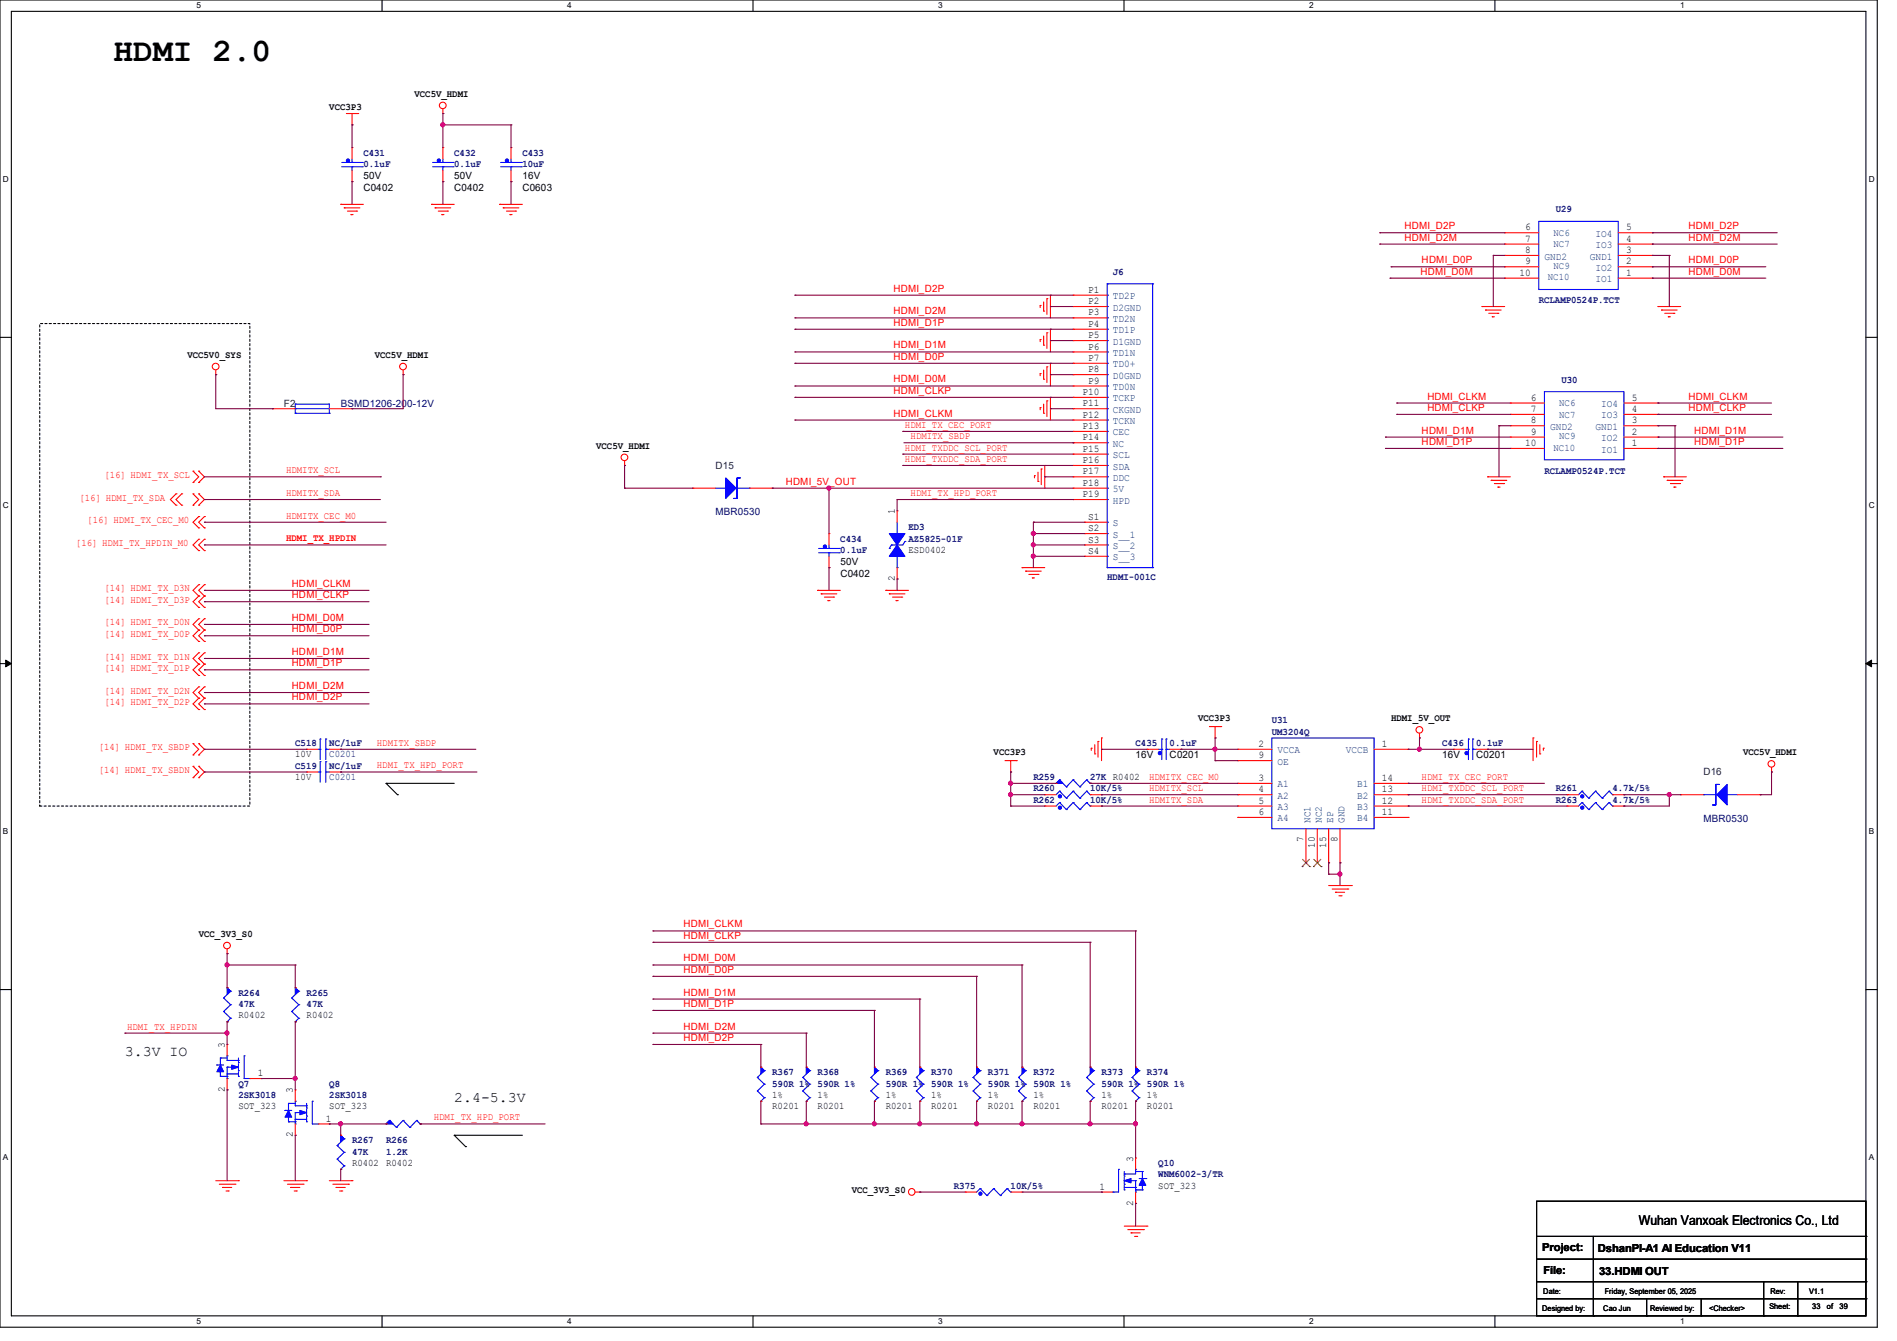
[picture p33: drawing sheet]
<svg xmlns="http://www.w3.org/2000/svg" width="297mm" height="210mm" viewBox="0 0 297 210" stroke-linecap="round" stroke-linejoin="round" font-family="sans-serif">
<defs><g id="words">
<text font-size="5.1" x="17.8" y="9.6">HDMI 2.0</text>
<g font-size="2.3">
<text x="19.6" y="165.4">3.3V IO</text>
<text x="71.1" y="172.5">2.4-5.3V</text>
</g>
<text font-size="2.1" x="256.6" y="191.9">Wuhan Vanxoak Electronics Co., Ltd</text>
<g font-size="1.7">
<text x="241.5" y="196">Project:</text>
<text x="250.1" y="196.1">DshanPI-A1 AI Education V11</text>
<text x="241.6" y="199.5">File:</text>
<text x="250.4" y="199.7">33.HDMI OUT</text>
</g>
<g font-size="1.6">
<text x="51.6" y="17.3">VCC3P3</text>
<text x="64.9" y="15.2">VCC5V_HDMI</text>
<text x="56.9" y="29.9">C0402</text>
<text x="56.9" y="28.1">50V</text>
<text x="71.1" y="29.9">C0402</text>
<text x="71.1" y="28.1">50V</text>
<text x="81.8" y="29.9">C0603</text>
<text x="81.8" y="28.1">16V</text>
<text x="238.8" y="36.1">6</text>
<text x="238.8" y="37.8">7</text>
<text x="238.8" y="39.6">8</text>
<text x="238.8" y="41.4">9</text>
<text x="254.6" y="41.4">2</text>
<text x="254.6" y="39.6">3</text>
<text x="254.6" y="37.8">4</text>
<text x="254.6" y="36.1">5</text>
<text x="170.3" y="45.8">P1</text>
<text x="170.3" y="47.6">P2</text>
<text x="237.9" y="43.2">10</text>
<text x="254.6" y="43.2">1</text>
<text x="170.3" y="49.4">P3</text>
<text x="170.3" y="51.2">P4</text>
<text x="170.3" y="53">P5</text>
<text x="29.3" y="56">VCC5V0_SYS</text>
<text x="58.7" y="56">VCC5V_HDMI</text>
<text x="170.3" y="54.7">P6</text>
<text x="170.3" y="56.5">P7</text>
<text x="170.3" y="58.3">P8</text>
<text x="169.5" y="61.8">P10</text>
<text x="169.5" y="63.6">P11</text>
<text x="169.5" y="65.4">P12</text>
<text x="170.3" y="60.1">P9</text>
<text x="239.7" y="62.7">6</text>
<text x="239.7" y="64.5">7</text>
<text x="255.5" y="64.5">4</text>
<text x="255.5" y="62.7">5</text>
<text x="93.3" y="70.3">VCC5V_HDMI</text>
<text x="169.5" y="67.2">P13</text>
<text x="169.5" y="69">P14</text>
<text x="169.5" y="70.7">P15</text>
<text x="238.8" y="69.9">10</text>
<text x="239.7" y="66.3">8</text>
<text x="239.7" y="68.1">9</text>
<text x="255.5" y="69.9">1</text>
<text x="255.5" y="68.1">2</text>
<text x="255.5" y="66.3">3</text>
<text x="169.5" y="72.5">P16</text>
<text x="169.5" y="74.3">P17</text>
<text x="169.5" y="76.1">P18</text>
<text x="169.5" y="77.9">P19</text>
<text x="140.1" y="80.6" transform="rotate(-90 140.1 80.6)">1</text>
<text x="170.3" y="81.4">S1</text>
<text x="170.3" y="83.2">S2</text>
<text x="131.6" y="88.6">50V</text>
<text x="142.2" y="86.6">ESD0402</text>
<text x="170.3" y="85">S3</text>
<text x="170.3" y="86.7">S4</text>
<text x="131.6" y="90.3">C0402</text>
<text x="140.1" y="91" transform="rotate(-90 140.1 91)">2</text>
<text x="187.6" y="112.9">VCC3P3</text>
<text x="217.8" y="112.9">HDMI_5V_OUT</text>
<text x="46.2" y="118.6">10V</text>
<text x="155.6" y="118.3">VCC3P3</text>
<text x="177.8" y="118.8">16V</text>
<text x="183.1" y="118.8">C0201</text>
<text x="197" y="117">2</text>
<text x="197" y="118.7">9</text>
<text x="216.4" y="117">1</text>
<text x="225.8" y="118.8">16V</text>
<text x="231.1" y="118.8">C0201</text>
<text x="272.9" y="118.3">VCC5V_HDMI</text>
<text x="46.2" y="122.1">10V</text>
<text x="197" y="122.3">3</text>
<text x="197" y="124.1">4</text>
<text x="197" y="125.9">5</text>
<text x="216.4" y="125.9">12</text>
<text x="216.4" y="124.1">13</text>
<text x="216.4" y="122.3">14</text>
<text x="197" y="127.6">6</text>
<text x="204.1" y="131.9" transform="rotate(-90 204.1 131.9)">7</text>
<text x="209.4" y="131.9" transform="rotate(-90 209.4 131.9)">8</text>
<text x="216.4" y="127.6">11</text>
<text x="205.9" y="132.8" transform="rotate(-90 205.9 132.8)">10</text>
<text x="207.6" y="132.8" transform="rotate(-90 207.6 132.8)">15</text>
<text x="31.1" y="146.7">VCC_3V3_S0</text>
<text x="37.3" y="159.5">R0402</text>
<text x="48" y="159.5">R0402</text>
<text x="35.2" y="164.1" transform="rotate(-90 35.2 164.1)">3</text>
<text x="35.2" y="171" transform="rotate(-90 35.2 171)">2</text>
<text x="37.3" y="173.7">SOT_323</text>
<text x="40.3" y="168.5">1</text>
<text x="45.8" y="171.2" transform="rotate(-90 45.8 171.2)">3</text>
<text x="51.6" y="173.7">SOT_323</text>
<text x="120.9" y="173.7">R0201</text>
<text x="120.9" y="171.9">1%</text>
<text x="128" y="173.7">R0201</text>
<text x="128" y="171.9">1%</text>
<text x="138.7" y="173.7">R0201</text>
<text x="138.7" y="171.9">1%</text>
<text x="145.8" y="173.7">R0201</text>
<text x="145.8" y="171.9">1%</text>
<text x="154.7" y="173.7">R0201</text>
<text x="154.7" y="171.9">1%</text>
<text x="161.8" y="173.7">R0201</text>
<text x="161.8" y="171.9">1%</text>
<text x="172.5" y="173.7">R0201</text>
<text x="172.5" y="171.9">1%</text>
<text x="179.6" y="173.7">R0201</text>
<text x="179.6" y="171.9">1%</text>
<text x="45.8" y="178.1" transform="rotate(-90 45.8 178.1)">2</text>
<text x="51" y="175.6">1</text>
<text x="55.1" y="182.6">R0402</text>
<text x="60.5" y="182.6">R0402</text>
<text x="177.4" y="181.9" transform="rotate(-90 177.4 181.9)">3</text>
<text x="133.3" y="186.9">VCC_3V3_S0</text>
<text x="172.1" y="186.3">1</text>
<text x="177.4" y="188.8" transform="rotate(-90 177.4 188.8)">2</text>
<text x="181.4" y="186.1">SOT_323</text>
</g>
<g font-size="1.6" fill="#00007f">
<text x="56.9" y="24.4">C431</text>
<text x="56.9" y="26.2">0.1uF</text>
<text x="71.1" y="24.4">C432</text>
<text x="71.1" y="26.2">0.1uF</text>
<text x="81.8" y="24.4">C433</text>
<text x="81.8" y="26.2">10uF</text>
<text x="243.6" y="33.3">U29</text>
<text x="174.2" y="43.1">J6</text>
<text x="240.9" y="47.5">RCLAMP0524P.TCT</text>
<text x="244.5" y="59.9">U30</text>
<text x="53.3" y="63.7">BSMD1206-200-12V</text>
<text x="241.8" y="74.2">RCLAMP0524P.TCT</text>
<text x="112" y="80.7">MBR0530</text>
<text x="142.2" y="83.1">ED3</text>
<text x="131.6" y="84.8">C434</text>
<text x="131.6" y="86.6">0.1uF</text>
<text x="142.2" y="84.8">AZ5825-01F</text>
<text x="173.4" y="90.9">HDMI-001C</text>
<text x="199.1" y="113.3">U31</text>
<text x="46.2" y="116.8">C518</text>
<text x="51.6" y="116.8">NC/1uF</text>
<text x="51.6" y="118.6">C0201</text>
<text x="177.8" y="116.8">C435</text>
<text x="183.1" y="116.8">0.1uF</text>
<text x="199.1" y="115.1">UM3204Q</text>
<text x="225.8" y="116.8">C436</text>
<text x="231.1" y="116.8">0.1uF</text>
<text x="46.2" y="120.4">C519</text>
<text x="51.6" y="120.4">NC/1uF</text>
<text x="51.6" y="122.1">C0201</text>
<text x="161.8" y="125.7">R262</text>
<text x="161.8" y="123.9">R260</text>
<text x="161.8" y="122.2">R259</text>
<text x="170.7" y="125.7">10K/5%</text>
<text x="170.7" y="123.9">10K/5%</text>
<text x="170.7" y="122.2">27K R0402</text>
<text x="243.6" y="125.7">R263</text>
<text x="243.6" y="123.9">R261</text>
<text x="252.5" y="125.7">4.7k/5%</text>
<text x="252.5" y="123.9">4.7k/5%</text>
<text x="266.7" y="128.7">MBR0530</text>
<text x="37.3" y="156">R264</text>
<text x="48" y="156">R265</text>
<text x="37.3" y="157.7">47K</text>
<text x="48" y="157.7">47K</text>
<text x="37.3" y="170.2">Q7</text>
<text x="37.3" y="172">2SK3018</text>
<text x="51.6" y="170.2">Q8</text>
<text x="51.6" y="172">2SK3018</text>
<text x="120.9" y="168.4">R367</text>
<text x="120.9" y="170.2">590R 1%</text>
<text x="128" y="168.4">R368</text>
<text x="128" y="170.2">590R 1%</text>
<text x="138.7" y="168.4">R369</text>
<text x="138.7" y="170.2">590R 1%</text>
<text x="145.8" y="168.4">R370</text>
<text x="145.8" y="170.2">590R 1%</text>
<text x="154.7" y="168.4">R371</text>
<text x="154.7" y="170.2">590R 1%</text>
<text x="161.8" y="168.4">R372</text>
<text x="161.8" y="170.2">590R 1%</text>
<text x="172.5" y="168.4">R373</text>
<text x="172.5" y="170.2">590R 1%</text>
<text x="179.6" y="168.4">R374</text>
<text x="179.6" y="170.2">590R 1%</text>
<text x="55.1" y="179.1">R267</text>
<text x="60.5" y="179.1">R266</text>
<text x="55.1" y="180.8">47K</text>
<text x="60.5" y="180.8">1.2K</text>
<text x="181.4" y="182.6">Q10</text>
<text x="181.4" y="184.4">WNM6002-3/TR</text>
<text x="149.3" y="186.2">R375</text>
<text x="158.2" y="186.2">10K/5%</text>
</g>
<g font-size="1.6" fill="#f00">
<text x="219.9" y="35.9">HDMI_D2P</text>
<text x="264.4" y="35.9">HDMI_D2P</text>
<text x="219.9" y="37.7">HDMI_D2M</text>
<text x="222.6" y="41.2">HDMI_D0P</text>
<text x="264.4" y="41.2">HDMI_D0P</text>
<text x="264.4" y="37.7">HDMI_D2M</text>
<text x="139.9" y="45.7">HDMI_D2P</text>
<text x="222.4" y="43">HDMI_D0M</text>
<text x="264.4" y="43">HDMI_D0M</text>
<text x="139.9" y="51">HDMI_D1P</text>
<text x="139.9" y="49.2">HDMI_D2M</text>
<text x="139.9" y="56.3">HDMI_D0P</text>
<text x="139.9" y="59.9">HDMI_D0M</text>
<text x="139.9" y="54.6">HDMI_D1M</text>
<text x="139.9" y="61.7">HDMI_CLKP</text>
<text x="139.9" y="65.2">HDMI_CLKM</text>
<text x="223.5" y="62.6">HDMI_CLKM</text>
<text x="223.5" y="64.3">HDMI_CLKP</text>
<text x="264.4" y="62.6">HDMI_CLKM</text>
<text x="264.4" y="64.3">HDMI_CLKP</text>
<text x="141.7" y="70.6">HDMI_TXDDC_SCL_PORT</text>
<text x="141.7" y="67">HDMI_TX_CEC_PORT</text>
<text x="142.6" y="68.8">HDMITX_SBDP</text>
<text x="222.6" y="67.9">HDMI_D1M</text>
<text x="222.6" y="69.7">HDMI_D1P</text>
<text x="265.3" y="67.9">HDMI_D1M</text>
<text x="265.3" y="69.7">HDMI_D1P</text>
<text x="16.3" y="74.8">[16] HDMI_TX_SCL</text>
<text x="44.8" y="74.1">HDMITX_SCL</text>
<text x="44.8" y="77.7">HDMITX_SDA</text>
<text x="123" y="75.9">HDMI_5V_OUT</text>
<text x="141.7" y="72.3">HDMI_TXDDC_SDA_PORT</text>
<text x="142.6" y="77.7">HDMI_TX_HPD_PORT</text>
<text x="12.4" y="78.4">[16] HDMI_TX_SDA</text>
<text x="13.7" y="82">[16] HDMI_TX_CEC_M0</text>
<text x="44.8" y="81.2">HDMITX_CEC_M0</text>
<text x="11.9" y="85.5">[16] HDMI_TX_HPDIN_M0</text>
<text x="44.8" y="84.8">HDMI_TX_HPDIN</text>
<text x="16.3" y="94.4">[14] HDMI_TX_D3P</text>
<text x="16.3" y="92.6">[14] HDMI_TX_D3N</text>
<text x="45.7" y="93.7">HDMI_CLKP</text>
<text x="45.7" y="91.9">HDMI_CLKM</text>
<text x="16.3" y="99.7">[14] HDMI_TX_D0P</text>
<text x="16.3" y="98">[14] HDMI_TX_D0N</text>
<text x="45.7" y="99">HDMI_D0P</text>
<text x="45.7" y="97.2">HDMI_D0M</text>
<text x="16.3" y="105.1">[14] HDMI_TX_D1P</text>
<text x="16.3" y="103.3">[14] HDMI_TX_D1N</text>
<text x="45.7" y="107.9">HDMI_D2M</text>
<text x="45.7" y="104.3">HDMI_D1P</text>
<text x="45.7" y="102.6">HDMI_D1M</text>
<text x="16.3" y="110.4">[14] HDMI_TX_D2P</text>
<text x="16.3" y="108.6">[14] HDMI_TX_D2N</text>
<text x="45.7" y="109.7">HDMI_D2P</text>
<text x="15.5" y="117.5">[14] HDMI_TX_SBDP</text>
<text x="59" y="116.8">HDMITX_SBDP</text>
<text x="15.5" y="121.1">[14] HDMI_TX_SBDN</text>
<text x="59" y="120.4">HDMI_TX_HPD_PORT</text>
<text x="179.9" y="122.1">HDMITX_CEC_M0</text>
<text x="179.9" y="123.9">HDMITX_SCL</text>
<text x="179.9" y="125.7">HDMITX_SDA</text>
<text x="222.6" y="125.7">HDMI_TXDDC_SDA_PORT</text>
<text x="222.6" y="123.9">HDMI_TXDDC_SCL_PORT</text>
<text x="222.6" y="122.1">HDMI_TX_CEC_PORT</text>
<text x="107" y="147">HDMI_CLKP</text>
<text x="107" y="145.2">HDMI_CLKM</text>
<text x="107" y="155.9">HDMI_D1M</text>
<text x="107" y="152.4">HDMI_D0P</text>
<text x="107" y="150.6">HDMI_D0M</text>
<text x="19.9" y="161.2">HDMI_TX_HPDIN</text>
<text x="107" y="161.2">HDMI_D2M</text>
<text x="107" y="157.7">HDMI_D1P</text>
<text x="107" y="163">HDMI_D2P</text>
<text x="67.9" y="175.5">HDMI_TX_HPD_PORT</text>
</g>
<g font-size="1.6" fill="#003f7f">
<text x="241.8" y="40.6">GND2</text>
<text x="243.2" y="37">NC6</text>
<text x="243.2" y="38.7">NC7</text>
<text x="248.9" y="40.6">GND1</text>
<text x="249.8" y="38.9">IO3</text>
<text x="249.8" y="37.1">IO4</text>
<text x="174.2" y="46.9">TD2P</text>
<text x="242.4" y="43.9">NC10</text>
<text x="243.2" y="42.1">NC9</text>
<text x="249.8" y="44.2">IO1</text>
<text x="249.8" y="42.4">IO2</text>
<text x="174.2" y="48.6">D2GND</text>
<text x="174.2" y="50.4">TD2N</text>
<text x="174.2" y="52.2">TD1P</text>
<text x="174.2" y="54">D1GND</text>
<text x="174.2" y="55.8">TD1N</text>
<text x="174.2" y="57.5">TD0+</text>
<text x="174.2" y="59.3">D0GND</text>
<text x="174.2" y="61.1">TD0N</text>
<text x="174.2" y="62.9">TCKP</text>
<text x="174.2" y="64.6">CKGND</text>
<text x="244.1" y="63.6">NC6</text>
<text x="244.1" y="65.4">NC7</text>
<text x="250.7" y="65.5">IO3</text>
<text x="250.7" y="63.8">IO4</text>
<text x="174.2" y="66.4">TCKN</text>
<text x="174.2" y="68.2">CEC</text>
<text x="174.2" y="70">NC</text>
<text x="174.2" y="71.8">SCL</text>
<text x="242.7" y="67.3">GND2</text>
<text x="243.2" y="70.6">NC10</text>
<text x="244.1" y="68.8">NC9</text>
<text x="249.8" y="67.3">GND1</text>
<text x="250.7" y="70.9">IO1</text>
<text x="250.7" y="69.1">IO2</text>
<text x="174.2" y="73.5">SDA</text>
<text x="174.2" y="75.3">DDC</text>
<text x="174.2" y="77.1">5V</text>
<text x="174.2" y="78.9">HPD</text>
<text x="174.2" y="82.4">S</text>
<text x="174.2" y="84.2">S__1</text>
<text x="174.2" y="86">S__2</text>
<text x="174.2" y="87.8">S__3</text>
<text x="200" y="118">VCCA</text>
<text x="200" y="119.8">OE</text>
<text x="210.7" y="118">VCCB</text>
<text x="200" y="123.3">A1</text>
<text x="200" y="125.1">A2</text>
<text x="212.5" y="125.1">B2</text>
<text x="212.5" y="123.3">B1</text>
<text x="200" y="126.9">A3</text>
<text x="200" y="128.7">A4</text>
<text x="205.2" y="128.9" transform="rotate(-90 205.2 128.9)">NC1</text>
<text x="207" y="128.9" transform="rotate(-90 207 128.9)">NC2</text>
<text x="208.7" y="128.9" transform="rotate(-90 208.7 128.9)">EP</text>
<text x="210.5" y="128.9" transform="rotate(-90 210.5 128.9)">GND</text>
<text x="212.5" y="128.7">B4</text>
<text x="212.5" y="126.9">B3</text>
</g>
<g font-size="1.6" fill="#003f3f">
<text x="44.4" y="63.7">F2</text>
<text x="112" y="73.4">D15</text>
<text x="266.7" y="121.5">D16</text>
</g>
<g font-size="1.3">
<text x="30.8" y="1.3">5</text>
<text x="88.8" y="1.3">4</text>
<text x="146.9" y="1.3">3</text>
<text x="205" y="1.3">2</text>
<text x="263.1" y="1.3">1</text>
<text x=".5" y="28.4">D</text>
<text x="292.6" y="28.4">D</text>
<text x=".5" y="79.5">C</text>
<text x="292.6" y="79.5">C</text>
<text x=".5" y="130.6">B</text>
<text x="292.6" y="130.6">B</text>
<text x=".5" y="181.7">A</text>
<text x="292.6" y="181.7">A</text>
<text x="30.8" y="207.4">5</text>
<text x="88.8" y="207.4">4</text>
<text x="146.9" y="207.4">3</text>
<text x="205" y="207.4">2</text>
<text x="263.1" y="207.4">1</text>
</g>
<g font-size="1.2">
<text x="241.6" y="202.6">Date:</text>
<text x="251.2" y="202.6">Friday, September 05, 2025</text>
<text x="277.2" y="202.6">Rev:</text>
<text x="283.2" y="202.6">V1.1</text>
<text x="241.5" y="205.3">Designed by:</text>
<text x="251" y="205.3">Cao Jun</text>
<text x="258.4" y="205.3">Reviewed by:</text>
<text x="267.6" y="205.3">&lt;Checker&gt;</text>
<text x="277" y="205.1">Sheet:</text>
<text x="283.8" y="205.1">33</text>
<text x="286" y="205.1">of</text>
<text x="288" y="205.1">39</text>
</g>
</g></defs>
<path d="M0 0h293.9v207.9h-293.9zM1.8 1.8h290.3v204.3h-290.3z" fill="none" stroke="#000" stroke-width=".17"/>
<g fill="#fff">
<path d="M30.8 .2h.7v1.4h-.7z"/>
<path d="M30.8 206.2h.7v1.4h-.7z"/>
</g>
<path d="M59.8 0v1.8M59.8 206.1v1.8" fill="none" stroke="#000" stroke-width=".17"/>
<g fill="#fff">
<path d="M88.8 .2h.7v1.4h-.7z"/>
<path d="M88.8 206.2h.7v1.4h-.7z"/>
</g>
<path d="M117.9 0v1.8M117.9 206.1v1.8" fill="none" stroke="#000" stroke-width=".17"/>
<g fill="#fff">
<path d="M146.9 .2h.7v1.4h-.7z"/>
<path d="M146.9 206.2h.7v1.4h-.7z"/>
</g>
<path d="M176 0v1.8M176 206.1v1.8" fill="none" stroke="#000" stroke-width=".17"/>
<g fill="#fff">
<path d="M205 .2h.7v1.4h-.7z"/>
<path d="M205 206.2h.7v1.4h-.7z"/>
</g>
<path d="M234.1 0v1.8M234.1 206.1v1.8" fill="none" stroke="#000" stroke-width=".17"/>
<g fill="#fff">
<path d="M263.1 .2h.6v1.4h-.6z"/>
<path d="M263.1 206.2h.6v1.4h-.6z"/>
<path d="M.5 27.3h.9v1.4h-.9z"/>
<path d="M292.6 27.3h.9v1.4h-.9z"/>
<path d="M.5 78.4h.9v1.4h-.9z"/>
<path d="M292.6 78.4h.9v1.4h-.9z"/>
</g>
<path d="M0 52.8h1.8M292.1 52.8h1.8" fill="none" stroke="#000" stroke-width=".17"/>
<g fill="#fff">
<path d="M.5 129.5h.8v1.4h-.8z"/>
<path d="M292.6 129.5h.8v1.4h-.8z"/>
</g>
<path d="M0 103.9h1.8M292.1 103.9h1.8" fill="none" stroke="#000" stroke-width=".17"/>
<path d="M.9 103.4l.9 .5-.9 .5zM292.1 103.9l.9-.5v1z" fill="#000" stroke="#000" stroke-width=".16"/>
<g fill="#fff">
<path d="M.5 180.5h.8v1.4h-.8z"/>
<path d="M292.6 180.5h.8v1.4h-.8z"/>
</g>
<g fill="none" stroke="#000" stroke-width=".17">
<path d="M60.5 122.7h.1M60.5 122.7h10.6M60.5 122.7l1.7 1.8M62.2 124.5h.1M0 155h1.8M292.1 155h1.8M71.1 177.8h.1M71.1 177.8l1.8 1.8M71.1 177.8h10.7M72.9 179.6h.1M240.6 188.1h51.5v18h-51.5zM240.6 193.6h51.5"/>
<path d="M240.6 197.2h51.5M249.5 193.6v12.5M292.1 193.6h.1M292.1 197.2h.1M240.6 200.7h51.5M240.6 203.4h51.5M249.5 206.1h.1M257.8 206.1h.1M257.8 203.4v2.7M266.4 206.1h.1M266.4 203.4v2.7M276.1 206.1h.1"/>
<path d="M276.1 200.7v5.4M281.5 206.1h.1M281.5 200.7v5.4M292.1 200.7h.1M292.1 203.4h.1"/>
</g>
<path d="M6.2 50.7h32.9v75.5h-32.9z" fill="none" stroke="#000" stroke-width=".17" stroke-dasharray=".3 .3"/>
<g fill="none" stroke="#f00" stroke-width=".17">
<path d="M54.2 17.8h1.8M55.1 19.6h.1M55.1 17.8v1.8M56 17.8h.1M69.3 17.8h.1M69.3 17.1v.7M53.3 32h.1M53.3 32h3.6M53.9 32.6h.1M53.9 32.6h2.4M54.4 33.1h1.4M54.9 33.6h.1"/>
<path d="M54.9 33.6h.4M55.1 23.1h.1M55.1 28.4h.1M55.1 23.1v1.8M55.1 26.7v1.7M55.8 33.1h.1M67.6 32h.1M67.6 32h3.5M68.1 32.6h.1M68.1 32.6h2.5M68.6 33.1h1.5M69.2 33.6h.1"/>
<path d="M69.2 33.6h.3M69.3 23.1h.1M69.3 28.4h.1M69.3 23.1v1.8M69.3 26.7v1.7M70.1 33.1h.1M78.2 32h.1M78.2 32h3.6M78.8 32.6h.1M78.8 32.6h2.4M79.3 33.1h1.4M79.8 33.6h.1"/>
<path d="M79.8 33.6h.4M80 23.1h.1M80 28.4h.1M80 23.1v1.8M80 26.7v1.7M80.7 33.1h.1M235.6 36.4h.1M235.6 38.2h.1M235.6 38.2h5.3M235.6 36.4h5.3M253.4 38.2h5.3M253.4 36.4h5.3"/>
<path d="M258.7 38.2h.1M258.7 36.4h.1M33.8 58.7h.1M33.8 58v.7M63.1 58.7h.1M63.1 58v.7M162.9 58.5h.1M162.9 53.2h.1M162.9 47.8h.1M162.9 47.8v.4M162.9 53.2v.3M162.9 58.5v.3"/>
<path d="M163.4 59.4h.1M163.4 54.1h.1M163.4 48.7h.1M163.4 47.3v1.4M163.4 52.6v1.5M163.4 58v1.4M163.9 57.4h.1M163.9 52.1h.1M163.9 46.8h.1M163.9 46.8v2.4M163.9 52.1v2.5M163.9 57.4v2.5"/>
<path d="M164.5 56.9h.1M164.5 51.6h.1M164.5 46.2h.1M164.5 46.2v3.6M164.5 51.6v3.5M164.5 56.9v3.6M168 46.2h.1M168 48h.1M168 49.8h.1M168 51.6h.1M168 53.3h.1M168 55.1h.1"/>
<path d="M168 56.9h.1M168 58.7h.1M168 48h5.4M168 46.2h5.4M168 49.8h5.4M168 51.6h5.4M168 53.3h5.4M168 55.1h5.4M168 56.9h5.4M168 58.7h5.4M232 48h.1M232 48h3.6"/>
<path d="M232.6 48.6h.1M232.6 48.6h2.4M233.1 49.1h1.4M233.6 49.6h.1M233.6 49.6h.4M234.5 49.1h.1M235.6 40h.1M235.6 41.8h.1M235.6 43.6h.1M235.6 43.6h5.3M235.6 41.8h5.3M235.6 40h5.3"/>
<path d="M253.4 43.6h5.3M253.4 41.8h5.3M253.4 40h5.3M258.7 43.6h.1M258.7 41.8h.1M258.7 40h.1M259.6 48h.1M259.6 48h3.5M260.1 48.6h.1M260.1 48.6h2.5M260.6 49.1h1.5M261.2 49.6h.1"/>
<path d="M261.2 49.6h.3M262.1 49.1h.1M27.6 79.1h.1M27.6 77.3h.1M27.6 77.3l-.9 .9 .9 .9M28.4 79.1h.1M28.4 77.3h.1M28.4 77.3l-.8 .9 .8 .9M30.2 79.1h.1M30.2 77.3h.1M30.2 75.6h.1M30.2 73.8h.1"/>
<path d="M30.2 77.3l.9 .9-.9 .9M30.2 73.8l.9 .9-.9 .9M31.1 77.3h.1M31.1 79.1h.1M31.1 73.8h.1M31.1 75.6h.1M31.1 77.3l.9 .9-.9 .9M31.1 73.8l.9 .9-.9 .9M42.7 64h.1M42.7 64h3.5M51.6 64h3.5M55.1 64h.1"/>
<path d="M97.8 72.9h.1M97.8 72.2v.7M108.5 76.5h.1M108.5 76.5h3.5M117.3 76.5h3.6M120.9 76.5h.1M162 74.5h.1M162 74.5v.3M162.5 75.4h.1M162.5 74v1.4M162.9 63.8h.1M162.9 63.8v.4"/>
<path d="M163 73.4h.1M163 73.4v2.5M163.4 64.7h.1M163.4 63.3v1.4M163.6 72.9h.1M163.6 72.9v3.6M163.9 62.8h.1M163.9 62.8v2.4M164.5 62.2h.1M164.5 62.2v3.6M168 60.5h.1M168 62.2h.1"/>
<path d="M168 64h.1M168 65.8h.1M168 67.6h.1M168 69.3h.1M168 71.1h.1M168 72.9h.1M168 74.7h.1M168 76.5h.1M168 78.2h.1M168 74.7h5.4M168 64h5.4M168 60.5h5.4"/>
<path d="M168 62.2h5.4M168 65.8h5.4M168 67.6h5.4M168 69.3h5.4M168 71.1h5.4M168 72.9h5.4M168 76.5h5.4M168 78.2h5.4M232.9 74.7h.1M232.9 74.7h3.6M233.5 75.2h.1M233.5 75.2h2.4"/>
<path d="M234 75.7h1.4M234.5 76.3h.1M234.5 76.3h.4M235.4 75.7h.1M236.5 63.1h.1M236.5 64.9h.1M236.5 66.7h.1M236.5 68.5h.1M236.5 70.2h.1M236.5 70.2h5.3M236.5 68.5h5.3M236.5 66.7h5.3"/>
<path d="M236.5 64.9h5.3M236.5 63.1h5.3M254.3 70.2h5.3M254.3 68.5h5.3M254.3 66.7h5.3M254.3 64.9h5.3M254.3 63.1h5.3M259.6 70.2h.1M259.6 68.5h.1M259.6 66.7h.1M259.6 64.9h.1M259.6 63.1h.1"/>
<path d="M260.5 74.7h.1M260.5 74.7h3.5M261 75.2h.1M261 75.2h2.5M261.5 75.7h1.5M262.1 76.3h.1M262.1 76.3h.3M263 75.7h.1M31.1 98.7h.1M31.1 96.9h.1M31.1 95.1h.1M31.1 93.3h.1"/>
<path d="M31.1 91.6h.1M31.1 86.2h.1M31.1 84.5h.1M31.1 82.7h.1M31.1 80.9h.1M31.1 98.7l-.9 .9 .9 .9M31.1 96.9l-.9 .9 .9 .9M31.1 93.3l-.9 .9 .9 .9M31.1 91.6l-.9 .9 .9 .8M31.1 84.5l-.9 .8 .9 .9M31.1 80.9l-.9 .9 .9 .9M32 98.7h.1"/>
<path d="M32 96.9h.1M32 95.1h.1M32 93.3h.1M32 91.6h.1M32 86.2h.1M32 84.5h.1M32 82.7h.1M32 80.9h.1M32 98.7l-.9 .9 .9 .9M32 96.9l-.9 .9 .9 .9M32 93.3l-.9 .9 .9 .9M32 91.6l-.9 .9 .9 .8"/>
<path d="M32 84.5l-.9 .8 .9 .9M32 80.9l-.9 .9 .9 .9M128 92.5h.1M128 92.5h3.6M128.6 93h.1M128.6 93h2.4M129.1 93.5h1.4M129.6 94.1h.1M129.6 94.1h.4M129.8 83.6h.1M129.8 88.9h.1M129.8 83.6v1.7"/>
<path d="M129.8 87.1v1.8M130.5 93.5h.1M138.7 92.5h.1M138.7 92.5h3.5M139.2 93h.1M139.2 93h2.5M139.7 93.5h1.5M140.3 94.1h.1M140.3 94.1h.3M140.5 80h.1M140.5 90.7h.1M140.5 80v1.8"/>
<path d="M140.5 88.9v1.8M141.2 93.5h.1M160 88.9h.1M160 88.9h3.6M160.6 89.5h.1M160.6 89.5h2.4M161.1 90h1.4M161.6 90.5h.1M161.6 90.5h.4M162.5 90h.1M169.8 81.8h.1M169.8 83.6h.1"/>
<path d="M169.8 85.3h.1M169.8 87.1h.1M169.8 81.8h3.6M169.8 83.6h3.6M169.8 85.3h3.6M169.8 87.1h3.6M30.2 118.2h.1M30.2 116.5h.1M30.2 116.5l.9 .8-.9 .9M31.1 100.5h.1M31.1 105.8h.1M31.1 104h.1"/>
<path d="M31.1 102.2h.1M31.1 111.1h.1M31.1 109.3h.1M31.1 107.6h.1M31.1 116.5h.1M31.1 118.2h.1M31.1 104l-.9 .9 .9 .9M31.1 102.2l-.9 .9 .9 .9M31.1 109.3l-.9 .9 .9 .9M31.1 107.6l-.9 .9 .9 .8M31.1 116.5l.9 .8-.9 .9M32 100.5h.1"/>
<path d="M32 105.8h.1M32 104h.1M32 102.2h.1M32 111.1h.1M32 109.3h.1M32 107.6h.1M32 104l-.9 .9 .9 .9M32 102.2l-.9 .9 .9 .9M32 109.3l-.9 .9 .9 .9M32 107.6l-.9 .9 .9 .8M48 117.3h.1M48 117.3h1.8"/>
<path d="M51.6 117.3h1.7M53.3 117.3h.1M157.4 119.1h1.7M158.2 119.1v1.8M159.1 119.1h.1M170.9 117.2h.1M170.9 117.2v.3M171.4 118.1h.1M171.4 116.6v1.5M171.9 116.1h.1M171.9 116.1v2.5M172.5 115.6h.1"/>
<path d="M172.5 115.6v3.5M179.6 117.3h.1M179.6 117.3h1.8M183.1 117.3h1.8M184.9 117.3h.1M189.4 113.8h1.7M190.2 115.6h.1M190.2 113.8v1.8M191.1 113.8h.1M193.8 117.3h.1M193.8 119.1h.1M193.8 119.1h5.3"/>
<path d="M193.8 117.3h5.3M215.1 117.3h5.4M220.5 117.3h.1M222.3 115.6h.1M222.3 114.9v.7M227.6 117.3h.1M227.6 117.3h1.8M231.1 117.3h1.8M232.9 117.3h.1M240 115.6h.1M240 115.6v3.5M240.6 116.1h.1"/>
<path d="M240.6 116.1v2.5M241.1 118.1h.1M241.1 116.6v1.5M241.6 117.2h.1M241.6 117.2v.3M30.2 121.8h.1M30.2 120h.1M30.2 120l.9 .9-.9 .9M31.1 120h.1M31.1 121.8h.1M31.1 120l.9 .9-.9 .9M48 120.9h.1"/>
<path d="M48 120.9h1.8M51.6 120.9h1.7M53.3 120.9h.1M158.2 120.9h.1M163.6 126.2h.1M163.6 124.5h.1M163.6 126.2h1.8M163.6 124.5h1.8M165.4 122.7h.1M170.7 122.7h.1M170.7 126.2h1.8M170.7 124.5h1.8"/>
<path d="M172.5 126.2h.1M172.5 124.5h.1M193.8 122.7h.1M193.8 124.5h.1M193.8 126.2h.1M193.8 128h.1M193.8 126.2h5.3M193.8 124.5h5.3M193.8 122.7h5.3M193.8 128h5.3M204.5 135.1h.1M204.5 129.8v5.3"/>
<path d="M206.2 135.1h.1M206.2 129.8v5.3M208 135.1h.1M208 138.7h3.6M208 129.8v5.3M208.6 139.2h2.4M209.1 139.7h.1M209.1 139.7h1.4M209.8 135.1h.1M209.8 129.8v5.3M211 139.2h.1M211.6 138.7h.1"/>
<path d="M215.1 126.2h5.4M215.1 124.5h5.4M215.1 122.7h5.4M215.1 128h5.4M220.5 128h.1M220.5 126.2h.1M220.5 124.5h.1M220.5 122.7h.1M245.4 126.2h.1M245.4 124.5h.1M245.4 126.2h1.7M245.4 124.5h1.7"/>
<path d="M252.5 126.2h1.8M252.5 124.5h1.8M254.3 126.2h.1M254.3 124.5h.1M263.1 124.5h.1M263.1 124.5h3.6M272 124.5h3.6M275.6 124.5h.1M277.4 120.9h.1M277.4 120.2v.7M35.6 149.4h.1M35.6 154.7h.1"/>
<path d="M35.6 148.6v.8M46.2 154.7h.1M209.6 140.3h.4M210 140.3h.1M35.6 160h.1M35.6 163.6h.1M35.6 170.7h.1M35.6 163.6v1.8M35.6 168.9v1.8M39.1 168.9h1.8M40.9 168.9h.1M46.2 160h.1"/>
<path d="M46.2 170.7h.1M46.2 177.8h.1M46.2 170.7v1.8M46.2 176v1.8M49.8 176h1.8M51.6 176h.1M53.3 177.8h.1M60.5 176h.1M65.8 176h.1M119.1 167.1h.1M119.1 172.5h.1M126.2 167.1h.1"/>
<path d="M126.2 172.5h.1M136.9 167.1h.1M136.9 172.5h.1M144 167.1h.1M144 172.5h.1M152.9 167.1h.1M152.9 172.5h.1M160 167.1h.1M160 172.5h.1M170.7 167.1h.1M170.7 172.5h.1M177.8 167.1h.1"/>
<path d="M177.8 172.5h.1M33.8 184.9h3.5M34.3 185.5h2.5M34.8 186h.1M34.8 186h1.5M35.4 186.5h.3M35.7 186.5h.1M36.8 185.5h.1M37.3 184.9h.1M44.5 184.9h3.5M45 185.5h2.5M45.5 186h.1"/>
<path d="M45.5 186h1.4M46.1 186.5h.3M46.4 186.5h.1M47.5 185.5h.1M48 184.9h.1M51.6 184.9h3.5M52.1 185.5h2.5M52.6 186h.1M52.6 186h1.5M53.2 186.5h.3M53.3 183.1h.1M53.5 186.5h.1"/>
<path d="M54.6 185.5h.1M55.1 184.9h.1M143.3 186.7h.7M144 186.7h.1M151.1 186.7h.1M151.1 186.7h1.8M158.2 186.7h1.8M160 186.7h.1M172.5 186.7h.1M172.5 186.7h1.7M176 192h3.6M176.6 192.6h2.4"/>
<path d="M177.1 193.1h.1M177.1 193.1h1.4M177.6 193.6h.4M177.8 181.4h.1M177.8 188.5h.1M177.8 181.4v1.7M177.8 186.7v1.8M178 193.6h.1M179 192.6h.1M179.6 192h.1"/>
<circle cx="69.3" cy="16.5" r=".52"/>
<circle cx="33.8" cy="57.4" r=".52"/>
<circle cx="63.1" cy="57.4" r=".52"/>
<circle cx="97.8" cy="71.6" r=".52"/>
<circle cx="222.2" cy="114.3" r=".52"/>
<circle cx="277.4" cy="119.6" r=".52"/>
<circle cx="35.5" cy="148.1" r=".52"/>
<circle cx="142.7" cy="186.7" r=".52"/>
</g>
<g fill="none" stroke="#00f" stroke-width=".17">
<path d="M53.5 26.1h3.2M53.5 25.4h3.2M55.1 26.1h.1M55.1 25.4h.1M55.1 24.9v.5M55.1 26.1v.6M56.7 26.1h.1M56.7 25.4h.1M67.7 26.1h3.3M67.7 25.4h3.3M69.3 26.1h.1M69.3 25.4h.1"/>
<path d="M69.3 24.9v.5M69.3 26.1v.6M71 26.1h.1M71 25.4h.1M78.4 26.1h3.2M78.4 25.4h3.2M80 26.1h.1M80 25.4h.1M80 24.9v.5M80 26.1v.6M81.6 26.1h.1M81.6 25.4h.1"/>
<path d="M240.9 34.7h12.5v10.6h-12.5zM173.4 44.4h.1M173.4 46.2h.1M173.4 48h.1M173.4 49.8h.1M173.4 51.6h.1M173.4 53.3h.1M173.4 55.1h.1M173.4 56.9h.1M173.4 58.7h.1M173.4 44.4h7.1M173.4 44.4v44.5"/>
<path d="M180.5 44.4h.1M180.5 44.4v44.5M46.2 64.7h.1M46.2 64h.1M46.2 63.3h.1M46.2 63.3v1.4M46.2 63.3h5.4v1.4M46.2 64.7h5.4M46.2 64h5.4M51.6 64.7h.1M112 76.5h5.3M117.3 76.5h.1"/>
<path d="M173.4 60.5h.1M173.4 62.2h.1M173.4 64h.1M173.4 65.8h.1M173.4 67.6h.1M173.4 69.3h.1M173.4 71.1h.1M173.4 72.9h.1M173.4 74.7h.1M173.4 76.5h.1M173.4 78.2h.1M241.8 61.3h12.5v10.7h-12.5z"/>
<path d="M128.2 86.6h3.2M128.2 85.9h3.2M129.8 86.6h.1M129.8 85.9h.1M129.8 85.3v.6M129.8 86.6v.5M131.4 86.6h.1M131.4 85.9h.1M139.2 85.9h.1M139.6 85.3h.1M139.6 85.3l-.4 .6M140.5 83.6h.1"/>
<path d="M140.5 88.9h.1M140.5 81.8v1.8M140.5 87.1v1.8M141.7 84.8h.1M141.7 84.8l-.3 .5h-1.8M173.4 88.9h.1M173.4 81.8h.1M173.4 83.6h.1M173.4 85.3h.1M173.4 87.1h.1M173.4 88.9h7.1M180.5 88.9h.1"/>
<path d="M49.8 117.3h.3M50.1 119.3h.1M50.1 117.3h.1M50.1 115.7h.1M50.1 115.7v3.3M50.1 119.3v3.2M51 119.3h.1M51 115.7h.1M51 117.3h.1M51 115.7v3.3M51 119.3v3.2M51 117.3h.6"/>
<path d="M181.4 117.3h.5M181.9 115.7h.1M181.9 117.3h.1M181.9 115.7v3.3M182.6 115.7h.1M182.6 117.3h.1M182.6 117.3h.5M182.6 115.7v3.3M199.1 115.6h16v14.2h-16zM229.4 117.3h.5M229.9 115.7h.1M229.9 117.3h.1"/>
<path d="M229.9 115.7v3.3M230.6 115.7h.1M230.6 117.3h.1M230.6 115.7v3.3M230.6 117.3h.5M49.8 120.9h.3M50.1 120.9h.1M51 120.9h.1M51 120.9h.6M165.9 125.7h.1M165.9 123.9h.1M165.9 122.1h.1"/>
<path d="M165.9 125.7l-.5 .5M165.9 125.7l1.1 1.1M165.9 123.9l-.5 .6M165.9 123.9l1.1 1.1M165.9 122.1l-.5 .6M165.9 122.1l1.1 1.1M167 126.8h.1M167 125h.1M167 123.2h.1M168 125.7h.1M168 123.9h.1M168 122.1h.1"/>
<path d="M168 125.7l-1 1.1M168 125.7l1.1 1.1M168 123.9l-1 1.1M168 123.9l1.1 1.1M168 122.1l-1 1.1M168 122.1l1.1 1.1M169.1 126.8h.1M169.1 125h.1M169.1 123.2h.1M170.1 125.7h.1M170.1 123.9h.1M170.1 122.1h.1"/>
<path d="M170.1 125.7l-1 1.1M170.1 125.7l.6 .5M170.1 123.9l-1 1.1M170.1 123.9l.6 .6M170.1 122.1l-1 1.1M170.1 122.1l.6 .6M170.7 126.2h.1M170.7 124.5h.1M170.7 122.7h.1M247.7 125.7h.1M247.7 123.9h.1M247.7 125.7l-.6 .5"/>
<path d="M247.7 125.7l1.1 1.1M247.7 123.9l-.6 .6M247.7 123.9l1.1 1.1M248.8 126.8h.1M248.8 125h.1M249.8 125.7h.1M249.8 123.9h.1M249.8 125.7l-1 1.1M249.8 125.7l1.1 1.1M249.8 123.9l-1 1.1M249.8 123.9l1.1 1.1M250.9 126.8h.1"/>
<path d="M250.9 125h.1M251.9 125.7h.1M251.9 123.9h.1M251.9 125.7l-1 1.1M251.9 125.7l.6 .5M251.9 123.9l-1 1.1M251.9 123.9l.6 .6M252.5 126.2h.1M252.5 124.5h.1M266.7 124.5h.1M266.7 124.5h5.3M35 156.3h.1"/>
<path d="M35 158.4h.1M35 156.3l1.1 1.1M35 158.4l1.1 1.1M35.6 154.7l.5 .5M36.1 155.2h.1M36.1 157.4h.1M36.1 159.5h.1M36.1 155.2l-1.1 1.1M36.1 157.4l-1.1 1M36.1 159.5l-.5 .5M45.7 156.3h.1M45.7 158.4h.1"/>
<path d="M45.7 156.3l1.1 1.1M45.7 158.4l1.1 1.1M46.2 154.7l.6 .5M46.8 155.2h.1M46.8 157.4h.1M46.8 159.5h.1M46.8 155.2l-1.1 1.1M46.8 157.4l-1.1 1M46.8 159.5l-.6 .5M34 166.8h.1M34 166.8h1M34.5 165.7h.1"/>
<path d="M34.5 166.8h.1M34.5 168.6h.1M34.5 165.7h1.1M34.5 165.7v1.1M34.5 167.9v.7M34.5 168.6h1.1M35.6 160h.1M35.6 168.2h.1M35.6 167.1h.1M35.6 168.9h.1M35.6 168.6h.1M35.6 165.4h.1"/>
<path d="M35.6 165.4v.7h1.7M35.6 168.2h1.7M35.6 167.1h1.7M35.6 167.1v1.8M37.3 166.1h.1M37.3 167.7h.1M37.3 168.6h.1M37.3 166.4h.1M37.3 165.7v.7M37.3 166.6v1.1M37.3 167.9v.7M38.2 165.4h.1"/>
<path d="M38.2 165.4v3.5h.9M39.1 168.9h.1M44.6 173.9h.1M44.6 173.9h1.1M45.2 172.8h.1M45.2 173.9h.1M45.2 175.7h.1M45.2 172.8h1M45.2 172.8v1.1M45.2 175v.7M45.2 175.7h1M46.2 160h.1"/>
<path d="M46.2 175.3h.1M46.2 174.2h.1M46.2 176h.1M46.2 175.7h.1M46.2 172.5h.1M46.2 172.5v.7h1.8M46.2 174.2v1.8M46.2 175.3h1.8M46.2 174.2h1.8M48 173.2h.1M48 174.8h.1M48 175.7h.1"/>
<path d="M48 173.5h.1M48 172.8v.7M48 173.7v1.1M48 175v.7M48.9 172.5h.1M48.9 172.5v3.5h.9M49.8 176h.1M52.8 179.4h.1M52.8 179.4l1.1 1.1M53.3 177.8l.6 .6M53.9 178.4h.1M53.9 178.4l-1.1 1"/>
<path d="M61 175.5h.1M61 175.5l-.5 .5M61 175.5l1.1 1.1M62.1 176.6h.1M63.1 175.5h.1M63.1 175.5l-1 1.1M63.1 175.5l1.1 1.1M64.2 176.6h.1M65.2 175.5h.1M65.2 175.5l-1 1.1M65.2 175.5l.6 .5M65.8 176h.1"/>
<path d="M118.6 168.7h.1M118.6 170.9h.1M118.6 168.7l1.1 1.1M118.6 170.9l1.1 1M119.1 172.5h.1M119.1 167.1l.6 .6M119.7 167.7h.1M119.7 169.8h.1M119.7 171.9h.1M119.7 167.7l-1.1 1M119.7 169.8l-1.1 1.1M119.7 171.9l-.6 .6"/>
<path d="M125.7 168.7h.1M125.7 170.9h.1M125.7 168.7l1.1 1.1M125.7 170.9l1.1 1M126.2 172.5h.1M126.2 167.1l.6 .6M126.8 167.7h.1M126.8 169.8h.1M126.8 171.9h.1M126.8 167.7l-1.1 1M126.8 169.8l-1.1 1.1M126.8 171.9l-.6 .6"/>
<path d="M136.4 168.7h.1M136.4 170.9h.1M136.4 168.7l1.1 1.1M136.4 170.9l1.1 1M136.9 172.5h.1M136.9 167.1l.6 .6M137.5 167.7h.1M137.5 169.8h.1M137.5 171.9h.1M137.5 167.7l-1.1 1M137.5 169.8l-1.1 1.1M137.5 171.9l-.6 .6"/>
<path d="M143.5 168.7h.1M143.5 170.9h.1M143.5 168.7l1.1 1.1M143.5 170.9l1.1 1M144 172.5h.1M144 167.1l.6 .6M144.6 167.7h.1M144.6 169.8h.1M144.6 171.9h.1M144.6 167.7l-1.1 1M144.6 169.8l-1.1 1.1M144.6 171.9l-.6 .6"/>
<path d="M152.4 168.7h.1M152.4 170.9h.1M152.4 168.7l1.1 1.1M152.4 170.9l1.1 1M152.9 172.5h.1M152.9 167.1l.6 .6M153.5 167.7h.1M153.5 169.8h.1M153.5 171.9h.1M153.5 167.7l-1.1 1M153.5 169.8l-1.1 1.1M153.5 171.9l-.6 .6"/>
<path d="M159.5 168.7h.1M159.5 170.9h.1M159.5 168.7l1.1 1.1M159.5 170.9l1.1 1M160 172.5h.1M160 167.1l.6 .6M160.6 167.7h.1M160.6 169.8h.1M160.6 171.9h.1M160.6 167.7l-1.1 1M160.6 169.8l-1.1 1.1M160.6 171.9l-.6 .6"/>
<path d="M170.1 168.7h.1M170.1 170.9h.1M170.1 168.7l1.1 1.1M170.1 170.9l1.1 1M170.7 172.5h.1M170.7 167.1l.5 .6M171.2 167.7h.1M171.2 169.8h.1M171.2 171.9h.1M171.2 167.7l-1.1 1M171.2 169.8l-1.1 1.1M171.2 171.9l-.5 .6"/>
<path d="M177.2 168.7h.1M177.2 170.9h.1M177.2 168.7l1.2 1.1M177.2 170.9l1.2 1M177.8 172.5h.1M177.8 167.1l.6 .6M178.4 167.7h.1M178.4 169.8h.1M178.4 171.9h.1M178.4 167.7l-1.2 1M178.4 169.8l-1.2 1.1M178.4 171.9l-.6 .6"/>
<path d="M52.8 181.5h.1M52.8 181.5l1.1 1.1M53.3 183.1h.1M53.9 180.5h.1M53.9 182.6h.1M53.9 180.5l-1.1 1M53.9 182.6l-.6 .5M153.5 186.1h.1M153.5 186.1l-.6 .6M153.5 186.1l1 1.1M154.5 187.2h.1M155.6 186.1h.1"/>
<path d="M155.6 186.1l-1.1 1.1M155.6 186.1l1 1.1M156.6 187.2h.1M157.7 186.1h.1M157.7 186.1l-1.1 1.1M157.7 186.1l.5 .6M158.2 186.7h.1M174.2 186.7h.1M175.1 183.1h.1M175.1 183.1v3.6h-.9M176 183.9h.1M176 185.5h.1"/>
<path d="M176 186.4h.1M176 184.2h.1M176 186h1.8M176 184.9h1.8M176 183.5v.7M176 184.4v1.1M176 185.6v.8M177.8 186h.1M177.8 184.9h.1M177.8 186.7h.1M177.8 186.4h.1M177.8 183.1h.1"/>
<path d="M177.8 183.1v.8h-1.8M177.8 184.9v1.8M177.8 183.5h1.1M177.8 186.4h1.1M178.4 184.6h1M178.9 183.5h.1M178.9 184.6h.1M178.9 186.4h.1M178.9 183.5v1.1M178.9 185.6v.8M179.4 184.6h.1"/>
</g>
<g fill="#00f" stroke="#00f" stroke-width=".17">
<path d="M126.2 167.1l.6 .6-.6 .5z"/>
<path d="M53.3 177.8l.6 .6-.6 .5z"/>
<path d="M176 184.9l1.1-.3v.7z"/>
<path d="M178.9 184.6l.5 1h-1z"/>
<path d="M160 167.1l.6 .6-.6 .5z"/>
<path d="M136.9 167.1l.6 .6-.6 .5z"/>
<path d="M35.6 154.7l.5 .5-.5 .5z"/>
<path d="M144 167.1l.6 .6-.6 .5z"/>
<path d="M152.9 167.1l.6 .6-.6 .5z"/>
<path d="M46.2 154.7l.6 .5-.6 .5z"/>
<path d="M119.1 167.1l.6 .6-.6 .5z"/>
<path d="M177.8 167.1l.6 .6-.6 .5z"/>
<path d="M60.5 176l.5-.5 .5 .5z"/>
<path d="M46.9 173.9l1.1 .3-1.1 .4z"/>
<path d="M45.2 173.9l.5 1.1h-1.1z"/>
<path d="M165.9 122.1l.5 .6h-1z"/>
<path d="M113.6 74.8l1.6 1.7-1.6 1.6z"/>
<path d="M170.7 167.1l.5 .6-.5 .5z"/>
<path d="M36.3 166.8l1 .3-1 .4z"/>
<path d="M34.5 166.8l.5 1.1h-1z"/>
<path d="M268.8 124.5l1.6-1.6v3.2z"/>
<path d="M139.2 83.6h2.5l-1.2 1.7z" fill-rule="evenodd"/>
<path d="M140.5 85.3l1.2 1.8h-2.5z" fill-rule="evenodd"/>
<path d="M115.4 74.8v3.3h-.5h.5v-3.3h.5z" fill-rule="evenodd"/>
<path d="M268.6 122.9h.6h-.6v3.2h-.5h.5z" fill-rule="evenodd"/>
<circle cx="165.9" cy="126.5" r=".25"/>
<circle cx="247.7" cy="126.5" r=".25"/>
<circle cx="79.4" cy="25.1" r=".25"/>
<circle cx="129.2" cy="85.6" r=".25"/>
<circle cx="165.9" cy="124.7" r=".25"/>
<circle cx="247.7" cy="124.7" r=".25"/>
<circle cx="229.6" cy="117.9" r=".25"/>
<circle cx="54.5" cy="25.1" r=".25"/>
<circle cx="153.5" cy="186.9" r=".25"/>
<circle cx="68.7" cy="25.1" r=".25"/>
<circle cx="181.6" cy="117.9" r=".25"/>
</g>
<path d="M203.9 135.7h.1M203.9 134.6l1.2 1.1M205 134.6l-1.1 1.1M205.1 135.7h.1M205.7 135.7h.1M205.7 134.6l1.1 1.1M206.8 134.6l-1.1 1.1M206.8 135.7h.1" fill="none" stroke="#7f3f00" stroke-width=".16"/>
<g fill="none" stroke="#7f003f" stroke-width=".17">
<path d="M55.1 19.6h.1M55.1 19.6v3.5M69.3 19.6h.1M69.3 17.8h.1M69.3 17.8v5.3M69.3 19.6h10.7M80 19.6h.1M80 19.6v3.5M55.1 28.4h.1M55.1 28.4v3.6M69.3 28.4h.1M69.3 28.4v3.6"/>
<path d="M80 28.4h.1M80 28.4v3.6M216 38.2h.1M216 36.4h.1M216 38.2h19.6M216 36.4h19.6M258.7 38.2h.1M258.7 36.4h.1M258.7 38.2h19.6M258.7 36.4h19.6M33.8 58.7h.1M33.8 58.7v5.3h8.9"/>
<path d="M63.1 58.7h.1M63.1 58.7v5.3h-8M124.5 56.9h.1M124.5 51.6h.1M124.5 55.1h.1M124.5 46.2h.1M124.5 49.8h.1M124.5 56.9h43.5M124.5 51.6h43.5M124.5 55.1h43.5M124.5 46.2h43.5M124.5 49.8h43.5"/>
<path d="M164.5 58.7h.1M164.5 53.3h.1M164.5 48h.1M164.5 58.7h3.5M164.5 53.3h3.5M164.5 48h3.5M217.6 43.6h.1M217.6 43.6h18M217.8 41.8h.1M217.8 41.8h17.8M233.8 40h.1M233.8 40v8"/>
<path d="M233.8 40h1.8M258.7 40h.1M258.7 43.6h.1M258.7 41.8h.1M258.7 40h2.7M258.7 41.8h17.8M258.7 43.6h17.8M261.4 40h.1M261.4 40v8M32 78.2h.1M32 74.7h27.6M32 78.2h27.6"/>
<path d="M42.7 64h.1M55.1 64h.1M59.6 74.7h.1M97.8 72.9h.1M97.8 76.5h.1M97.8 76.5h10.7M97.8 72.9v3.6M120.9 76.5h.1M120.9 76.5h47.1M124.5 62.2h.1M124.5 65.8h.1M124.5 60.5h.1"/>
<path d="M124.5 62.2h43.5M124.5 65.8h43.5M124.5 60.5h43.5M129.8 76.5h.1M129.8 76.5v7.1M140.5 78.2h.1M140.5 78.2h27.5M140.5 78.2v1.8M141.4 72.9h.1M141.4 71.1h.1M141.4 67.6h.1M141.4 72.9h26.6"/>
<path d="M141.4 71.1h26.6M141.4 67.6h26.6M141.5 69.3h26.5M163.6 74.7h.1M163.6 74.7h4.4M164.5 64h.1M164.5 64h3.5M168 78.2h.1M168 69.3h.1M216.9 68.5h.1M216.9 70.2h.1M216.9 68.5h19.6"/>
<path d="M216.9 70.2h19.6M218.7 63.1h.1M218.7 64.9h.1M218.7 63.1h17.8M218.7 64.9h17.8M234.7 66.7h.1M234.7 66.7v8M234.7 66.7h1.8M259.6 66.7h.1M259.6 68.5h.1M259.6 70.2h.1M259.6 63.1h.1"/>
<path d="M259.6 64.9h.1M259.6 66.7h2.7M259.6 68.5h19.5M259.6 70.2h19.5M259.6 63.1h17.8M259.6 64.9h17.8M262.3 66.7h.1M262.3 66.7v8M32 81.8h.1M32 85.3h.1M32 94.2h.1M32 92.5h.1"/>
<path d="M32 99.6h.1M32 97.8h.1M32 81.8h28.5M32 85.3h28.5M32 94.2h25.8M32 92.5h25.8M32 99.6h25.8M32 97.8h25.8M129.8 88.9h.1M129.8 88.9v3.6M140.5 90.7h.1M140.5 90.7v1.8"/>
<path d="M161.8 81.8h.1M161.8 83.6h.1M161.8 85.3h.1M161.8 87.1h.1M161.8 81.8h8M161.8 85.3h8M161.8 81.8v7.1M161.8 83.6h8M161.8 87.1h8M32 110.2h.1M32 108.5h.1M32 104.9h.1"/>
<path d="M32 103.1h.1M32 117.3h.1M32 110.2h25.8M32 108.5h25.8M32 104.9h25.8M32 103.1h25.8M32 117.3h16M53.3 117.3h.1M53.3 117.3h21.2M172.5 117.3h.1M172.5 117.3h7.1M184.9 117.3h.1"/>
<path d="M184.9 117.3h8.9M190.2 115.6h.1M190.2 117.3h.1M190.2 119.1h.1M190.2 115.6v3.5M190.2 119.1h3.6M220.5 117.3h.1M220.5 117.3h7.1M222.3 115.6h.1M222.3 117.3h.1M222.3 115.6v1.7M232.9 117.3h.1"/>
<path d="M232.9 117.3h7.1M32 120.9h.1M32 120.9h16M53.3 120.9h.1M53.3 120.9h21.4M158.2 124.5h.1M158.2 126.2h.1M158.2 120.9h.1M158.2 122.7h.1M158.2 126.2h5.4M158.2 124.5h5.4M158.2 122.7h7.2"/>
<path d="M158.2 120.9v5.3M170.7 122.7h.1M170.7 122.7h23.1M172.5 124.5h.1M172.5 126.2h.1M172.5 126.2h21.3M172.5 124.5h21.3M208 135.1h.1M208 136.9h.1M208 135.1v1.8M208 136.9h1.8M209.8 135.1h.1"/>
<path d="M209.8 136.9h.1M209.8 135.1v3.6M220.5 126.2h.1M220.5 124.5h.1M220.5 122.7h.1M220.5 126.2h24.9M220.5 124.5h24.9M220.5 122.7h21.3M254.3 124.5h.1M254.3 126.2h.1M254.3 124.5h8.8M261.4 124.5h.1"/>
<path d="M261.4 124.5v1.7h-7.1M275.6 124.5h.1M277.4 120.9h.1M277.4 120.9v3.6h-1.8M35.6 149.4h.1M35.6 151.1h.1M35.6 149.4v5.3M35.6 151.1h10.6M46.2 151.1h.1M46.2 151.1v3.6M102.2 158.2h.1M102.2 156.5h.1"/>
<path d="M102.2 147.6h.1M102.2 152.9h.1M102.2 151.1h.1M102.2 145.8h.1M102.2 151.1h57.8M102.2 158.2h34.7M102.2 156.5h41.8M102.2 147.6h68.5M102.2 152.9h50.7M102.2 145.8h75.6M136.9 158.2h.1M136.9 158.2v8.9"/>
<path d="M144 156.5h.1M144 156.5v10.6M152.9 152.9h.1M152.9 152.9v14.2M160 151.1h.1M160 151.1v16M170.7 147.6h.1M170.7 147.6v19.5M177.8 145.8h.1M177.8 145.8v21.3M19.6 161.8h.1M19.6 161.8h16"/>
<path d="M35.6 160h.1M35.6 161.8h.1M35.6 170.7h.1M35.6 160v3.6M35.6 170.7v14.2M40.9 168.9h.1M40.9 168.9h5.3M46.2 160h.1M46.2 177.8h.1M46.2 168.9h.1M46.2 160v10.7M46.2 177.8v7.1"/>
<path d="M51.6 176h.1M51.6 176h8.9M53.3 176h.1M53.3 176v1.8M65.8 176h.1M65.8 176h19.5M102.2 163.6h.1M102.2 161.8h.1M102.2 161.8h24M102.2 163.6h16.9M119.1 163.6h.1M119.1 176h.1"/>
<path d="M119.1 176h58.7M119.1 163.6v3.5M119.1 172.5v3.5M126.2 161.8h.1M126.2 176h.1M126.2 161.8v5.3M126.2 172.5v3.5M136.9 176h.1M136.9 172.5v3.5M144 176h.1M144 172.5v3.5M152.9 176h.1"/>
<path d="M152.9 172.5v3.5M160 176h.1M160 172.5v3.5M170.7 176h.1M170.7 172.5v3.5M177.8 176h.1M177.8 172.5h.1M177.8 172.5v8.9M53.3 183.1h.1M53.3 183.1v1.8M144 186.7h.1M144 186.7h7.1"/>
<path d="M160 186.7h12.5M172.5 186.7h.1M177.8 188.5h.1M177.8 188.5v3.5"/>
</g>
<g fill="#f0f" stroke="#f0f" stroke-width=".17">
<circle cx="69.3" cy="19.5" r=".32"/>
<circle cx="161.8" cy="83.5" r=".32"/>
<circle cx="161.8" cy="85.3" r=".32"/>
<circle cx="161.8" cy="87.1" r=".32"/>
<circle cx="129.8" cy="76.4" r=".32"/>
<circle cx="53.3" cy="176" r=".32"/>
<circle cx="35.5" cy="161.8" r=".32"/>
<circle cx="46.2" cy="168.9" r=".32"/>
<circle cx="35.5" cy="151.1" r=".32"/>
<circle cx="222.2" cy="117.3" r=".32"/>
<circle cx="190.2" cy="117.3" r=".32"/>
<circle cx="209.8" cy="136.9" r=".32"/>
<circle cx="158.2" cy="124.4" r=".32"/>
<circle cx="261.3" cy="124.4" r=".32"/>
<circle cx="158.2" cy="122.7" r=".32"/>
<circle cx="126.2" cy="176" r=".32"/>
<circle cx="136.9" cy="176" r=".32"/>
<circle cx="177.8" cy="176" r=".32"/>
<circle cx="160" cy="176" r=".32"/>
<circle cx="170.7" cy="176" r=".32"/>
<circle cx="144" cy="176" r=".32"/>
<circle cx="152.9" cy="176" r=".32"/>
</g>
<use href="#words"/>
</svg>
